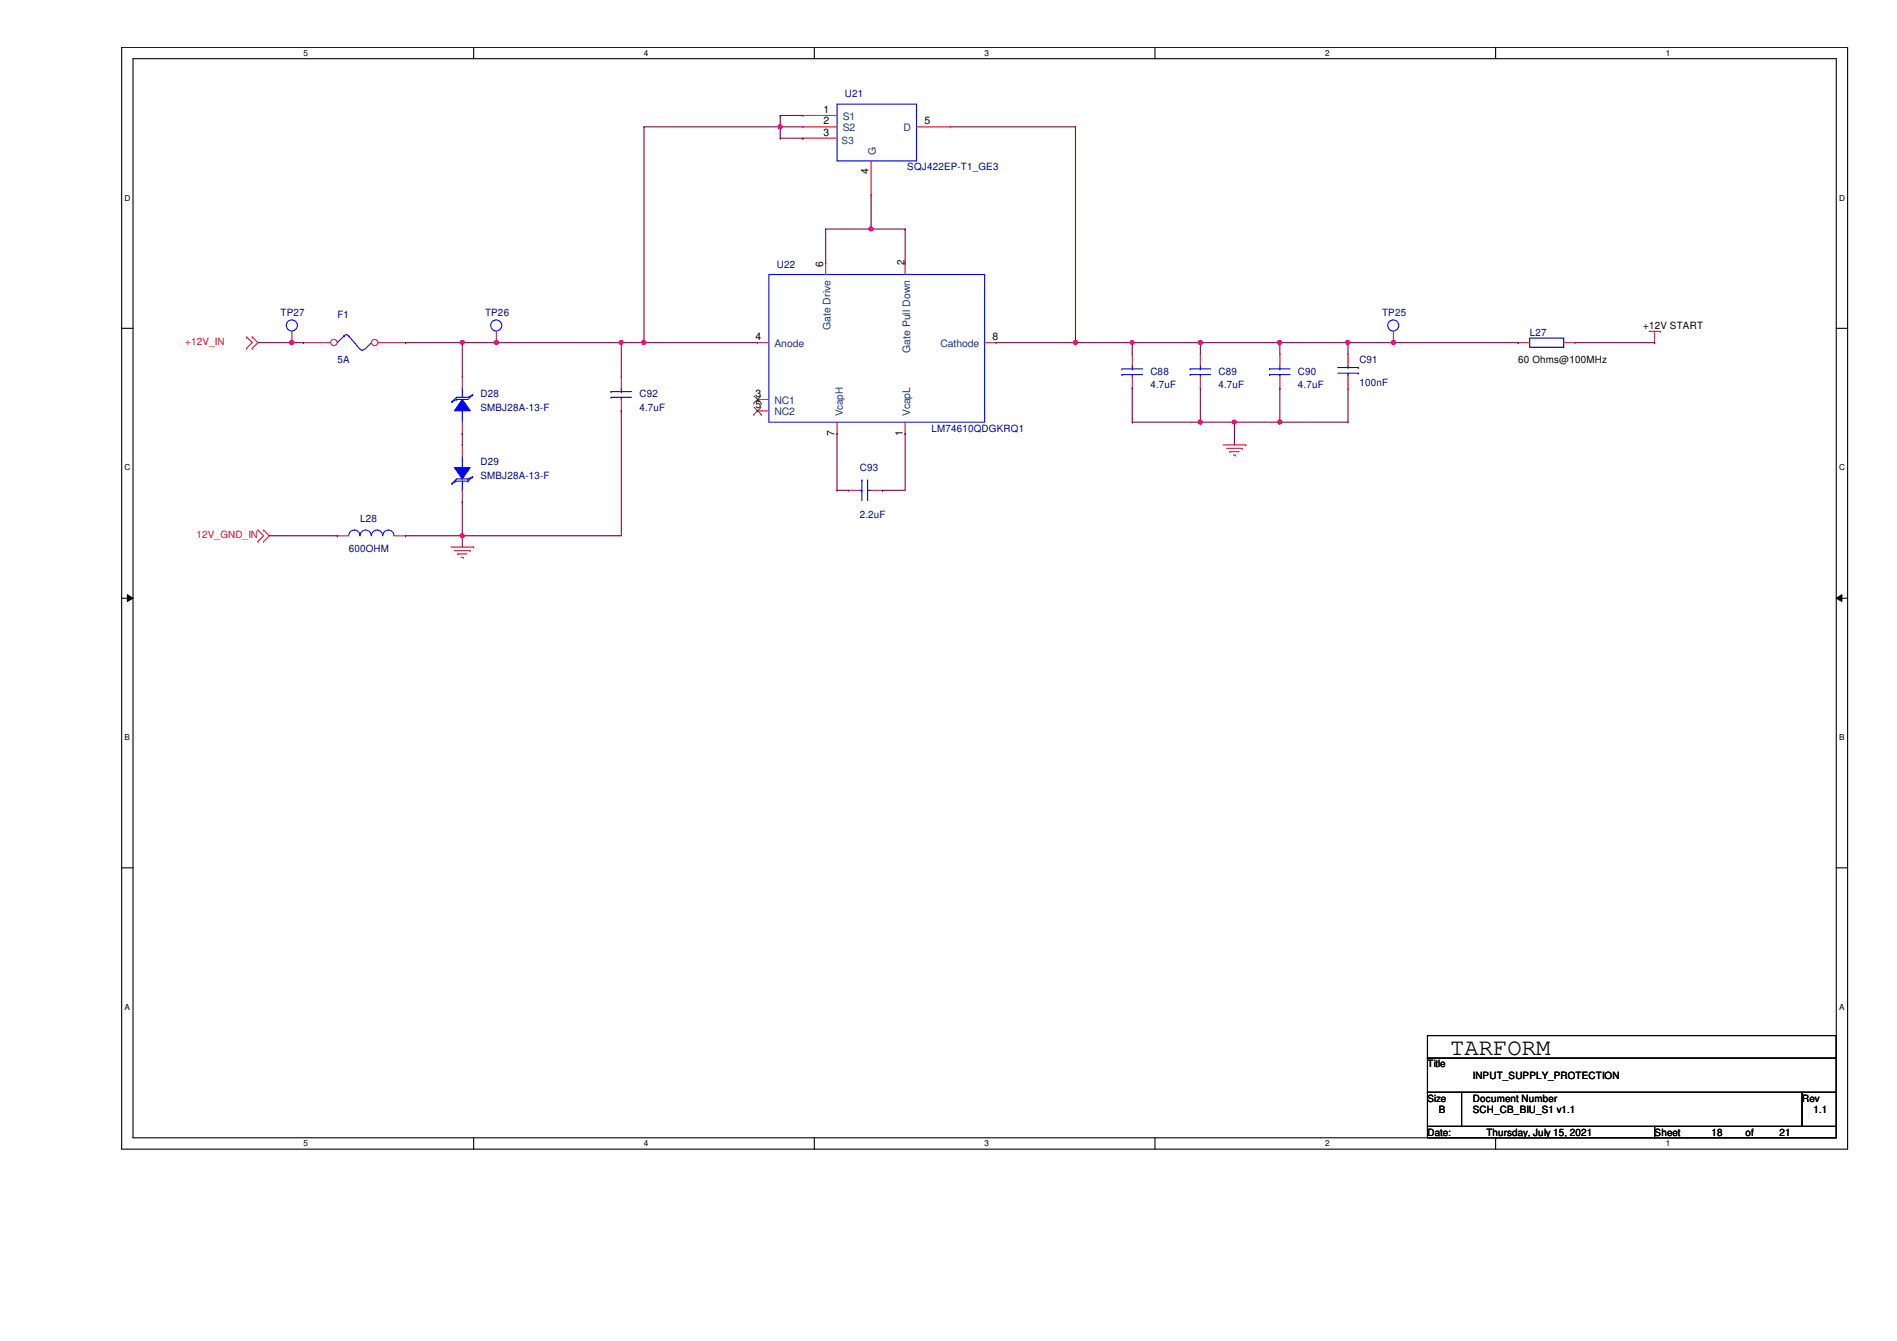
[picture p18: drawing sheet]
<svg xmlns="http://www.w3.org/2000/svg" width="297mm" height="210mm" viewBox="0 0 297 210" stroke-linecap="round" stroke-linejoin="round" font-family="sans-serif">
<defs><g id="words">
<text font-size="3.7" x="227.1" y="165.1">TARFORM</text>
<g font-size="1.6">
<text x="128.9" y="17.7">1</text>
<text x="128.9" y="19.5">2</text>
<text x="128.9" y="21.3">3</text>
<text x="144.7" y="19.5">5</text>
<text x="136" y="27.3" transform="rotate(-90 136 27.3)">4</text>
<text x="128.9" y="41.7" transform="rotate(-90 128.9 41.7)">6</text>
<text x="141.6" y="41.5" transform="rotate(-90 141.6 41.5)">2</text>
<text x="118.3" y="53.3">4</text>
<text x="155.4" y="53.3">8</text>
<text x="257.3" y="51.5">+12V START</text>
<text x="237.7" y="56.9">60 Ohms@100MHz</text>
<text x="118.3" y="62.1">3</text>
<text x="118.3" y="63.9">5</text>
<text x="130.7" y="68.2" transform="rotate(-90 130.7 68.2)">7</text>
<text x="141.4" y="68.2" transform="rotate(-90 141.4 68.2)">1</text>
<text x="223.5" y="167.1">Title</text>
<text x="223.5" y="172.4">Size</text>
<text x="230.6" y="172.4">Document Number</text>
<text x="230.6" y="168.9">INPUT_SUPPLY_PROTECTION</text>
<text x="282.2" y="172.4">Rev</text>
<text x="223.5" y="177.8">Date:</text>
<text x="225.3" y="174.2">B</text>
<text x="230.6" y="174.2">SCH_CB_BIU_S1 v1.1</text>
<text x="232.7" y="177.8">Thursday, July 15, 2021</text>
<text x="259.1" y="177.8">Sheet</text>
<text x="268" y="177.8">18</text>
<text x="273.3" y="177.8">of</text>
<text x="278.6" y="177.8">21</text>
<text x="284" y="174.2">1.1</text>
</g>
<g font-size="1.6" fill="#000080">
<text x="132.3" y="15.2">U21</text>
<text x="142.1" y="26.6">SQJ422EP-T1_GE3</text>
<text x="121.6" y="41.9">U22</text>
<text x="43.9" y="49.4">TP27</text>
<text x="52.8" y="49.7">F1</text>
<text x="75.9" y="49.4">TP26</text>
<text x="216.4" y="49.4">TP25</text>
<text x="239.5" y="52.6">L27</text>
<text x="52.8" y="56.9">5A</text>
<text x="180.1" y="58.6">C88</text>
<text x="190.8" y="58.6">C89</text>
<text x="203.2" y="58.6">C90</text>
<text x="212.9" y="56.9">C91</text>
<text x="75.2" y="62.2">D28</text>
<text x="75.2" y="64.3">SMBJ28A-13-F</text>
<text x="100.1" y="62.2">C92</text>
<text x="100.1" y="64.3">4.7uF</text>
<text x="180.1" y="60.7">4.7uF</text>
<text x="190.8" y="60.7">4.7uF</text>
<text x="203.2" y="60.7">4.7uF</text>
<text x="212.9" y="60.4">100nF</text>
<text x="145.8" y="67.7">LM74610QDGKRQ1</text>
<text x="75.2" y="72.9">D29</text>
<text x="75.2" y="75">SMBJ28A-13-F</text>
<text x="134.6" y="73.7">C93</text>
<text x="56.4" y="81.7">L28</text>
<text x="134.6" y="81">2.2uF</text>
<text x="54.6" y="86.4">600OHM</text>
</g>
<g font-size="1.6" fill="#004080">
<text x="131.8" y="22.5">S3</text>
<text x="132" y="18.8">S1</text>
<text x="132" y="20.6">S2</text>
<text x="141.5" y="20.6">D</text>
<text x="137.2" y="24.3" transform="rotate(-90 137.2 24.3)">G</text>
<text x="130" y="51.6" transform="rotate(-90 130 51.6)">Gate Drive</text>
<text x="121.3" y="54.4">Anode</text>
<text x="142.5" y="55.2" transform="rotate(-90 142.5 55.2)">Gate Pull Down</text>
<text x="147.3" y="54.4">Cathode</text>
<text x="121.3" y="63.2">NC1</text>
<text x="121.3" y="65">NC2</text>
<text x="132" y="65.2" transform="rotate(-90 132 65.2)">VcapH</text>
<text x="142.5" y="65.2" transform="rotate(-90 142.5 65.2)">VcapL</text>
</g>
<g font-size="1.6" fill="#f00">
<text x="29" y="54">+12V_IN</text>
<text x="30.8" y="84.2">12V_GND_IN</text>
</g>
<g font-size="1.3">
<text x="47.5" y="8.7">5</text>
<text x="100.8" y="8.7">4</text>
<text x="154.2" y="8.7">3</text>
<text x="207.5" y="8.7">2</text>
<text x="260.9" y="8.7">1</text>
<text x="19.5" y="31.4">D</text>
<text x="288" y="31.4">D</text>
<text x="19.5" y="73.6">C</text>
<text x="288" y="73.6">C</text>
<text x="19.5" y="115.9">B</text>
<text x="288" y="115.9">B</text>
<text x="19.5" y="158.1">A</text>
<text x="288" y="158.1">A</text>
<text x="47.5" y="179.4">5</text>
<text x="100.8" y="179.4">4</text>
<text x="154.2" y="179.4">3</text>
<text x="207.5" y="179.4">2</text>
<text x="260.9" y="179.4">1</text>
</g>
</g></defs>
<path d="M19.1 7.4h270.2v172.5h-270.2zM20.8 9.2h266.7v168.9h-266.7z" fill="none" stroke="#000" stroke-width=".17"/>
<g fill="#fff">
<path d="M47.5 7.6h.7v1.4h-.7z"/>
<path d="M47.5 178.3h.7v1.4h-.7z"/>
</g>
<path d="M74.2 7.4v1.8M74.2 178.1v1.8" fill="none" stroke="#000" stroke-width=".17"/>
<g fill="#fff">
<path d="M100.8 7.6h.7v1.4h-.7z"/>
<path d="M100.8 178.3h.7v1.4h-.7z"/>
</g>
<path d="M127.5 7.4v1.8M127.5 178.1v1.8" fill="none" stroke="#000" stroke-width=".17"/>
<g fill="#fff">
<path d="M154.2 7.6h.7v1.4h-.7z"/>
<path d="M154.2 178.3h.7v1.4h-.7z"/>
</g>
<path d="M180.8 7.4v1.8M180.8 178.1v1.8" fill="none" stroke="#000" stroke-width=".17"/>
<g fill="#fff">
<path d="M207.5 7.6h.7v1.4h-.7z"/>
<path d="M207.5 178.3h.7v1.4h-.7z"/>
</g>
<path d="M234.2 7.4v1.8M234.2 178.1v1.8" fill="none" stroke="#000" stroke-width=".17"/>
<g fill="#fff">
<path d="M260.9 7.6h.6v1.4h-.6z"/>
<path d="M260.9 178.3h.6v1.4h-.6z"/>
<path d="M19.5 30.3h.9v1.4h-.9z"/>
<path d="M288 30.3h.9v1.4h-.9z"/>
<path d="M19.5 72.5h.9v1.4h-.9z"/>
<path d="M288 72.5h.9v1.4h-.9z"/>
</g>
<path d="M19.1 51.4h1.7M287.5 51.4h1.8" fill="none" stroke="#000" stroke-width=".17"/>
<g fill="#fff">
<path d="M19.5 114.7h.8v1.4h-.8z"/>
<path d="M288 114.7h.8v1.4h-.8z"/>
</g>
<path d="M19.1 93.6h1.7M287.5 93.6h1.8" fill="none" stroke="#000" stroke-width=".17"/>
<path d="M19.9 93.1l.9 .5-.9 .5zM287.5 93.6l.9-.5v1z" fill="#000"/>
<path d="M19.9 93.1l.9 .5-.9 .5zM287.5 93.6l.9-.5v1z" fill="none" stroke="#000" stroke-width=".16"/>
<g fill="#fff">
<path d="M19.5 156.9h.8v1.4h-.8z"/>
<path d="M288 156.9h.8v1.4h-.8z"/>
</g>
<path d="M19.1 135.8h1.7M287.5 135.8h1.8M223.5 162.1h64v3.6h-64zM223.5 165.6h64v5.4h-64zM223.5 171h5.4v5.3h-5.4zM223.5 176.3h35.6v1.8h-35.6zM228.9 171h53.3v5.3h-53.3zM259.1 176.3h28.4v1.8h-28.4zM282.2 171h5.3v5.3h-5.3z" fill="none" stroke="#000" stroke-width=".17"/>
<g fill="none" stroke="#f00" stroke-width=".17">
<path d="M38.6 52.7h.1M38.6 54.5h.1M38.6 52.7l.9 .9-.9 .9M39.5 54.5h.1M39.5 52.7h.1M39.5 52.7l.9 .9-.9 .9M77.7 53.6h.1M77.7 51.9v1.7M97.3 59h.1M97.3 59v1.7M118.6 53.6h.1M118.6 53.6h1.8"/>
<path d="M129.3 41.2h.1M129.3 41.2v1.8M141.7 41.2h.1M141.7 41.2v1.8M154.2 53.6h1.8M156 53.6h.1M200.4 55.4h.1M200.4 55.4v1.8M200.4 59v1.7M211.1 55.4h.1M211.1 55.4v1.8M211.1 59v1.7"/>
<path d="M237.7 53.6h.1M237.7 53.6h1.8M244.9 53.6h1.7M246.6 53.6h.1M258.2 51.9h1.8M259.1 53.6h.1M259.1 51.9v1.7M260 51.9h.1M97.3 64.3h.1M97.3 62.5v1.8M118.6 62.5h.1M118.6 64.3h.1"/>
<path d="M118.6 62.5h1.8M118.6 64.3h1.8M131.1 67.9h.1M131.1 66.1v1.8M141.7 67.9h.1M141.7 66.1v1.8M191.5 69.6h3.6M192.1 70.2h2.4M192.6 70.7h.1M192.6 70.7h1.4M193.1 71.2h.4M193.5 71.2h.1"/>
<path d="M194.5 70.2h.1M195.1 69.6h.1M200.4 60.7h.1M211.1 60.7h.1M40.4 83h.1M40.4 84.8h.1M40.4 83l.9 .9-.9 .9M41.3 84.8h.1M41.3 83h.1M41.3 83l.9 .9-.9 .9M52.8 83.9h.1M52.8 83.9h1.8"/>
<path d="M61.7 83.9h1.8M63.5 83.9h.1M70.6 85.6h3.6M71.2 86.2h2.4M71.7 86.7h.1M71.7 86.7h1.4M72.2 87.2h.4M72.6 87.2h.1M73.6 86.2h.1M74.2 85.6h.1"/>
</g>
<g fill="none" stroke="#00f" stroke-width=".17">
<path d="M120.4 43h33.8v23.1h-33.8zM198.8 57.7h.1M198.8 58.6h.1M198.8 57.7h3.2M198.8 58.6h3.2M200.4 58.6h.1M200.4 57.7h.1M200.4 57.2v.5M200.4 58.6v.4M209.5 58.4h3.2M209.5 57.5h3.2M211.1 57.5h.1"/>
<path d="M211.1 58.4h.1M211.1 57.2v.3M211.1 58.4v.6M212.7 58.4h.1M212.7 57.5h.1M239.5 52.9h5.4v1.5h-5.4zM72.4 64.3h.1M72.4 60.7h.1M72.4 60.7v1.5M72.4 64.3v1.8M95.7 61.3h.1M95.7 62.2h.1"/>
<path d="M95.7 61.3h3.2M95.7 62.2h3.2M97.3 62.2h.1M97.3 61.3h.1M97.3 60.7v.6M97.3 62.2v.3M54.6 83.9a.87 .87 0 0 1 .9-.9 .87 .87 0 0 1 .8 .9M56.4 83.9a.87 .87 0 0 1 .9-.9 .87 .87 0 0 1 .8 .9M58.2 83.9a.87 .87 0 0 1 .8-.9 .87 .87 0 0 1 .9 .9M59.9 83.9a.87 .87 0 0 1 .9-.9 .87 .87 0 0 1 .9 .9"/>
<circle cx="77.7" cy="50.9" r=".87"/>
</g>
<path d="M118 63.1h.1M118 64.9h.1M118.1 62l1.1 1.1M118.1 63.8l1.1 1.1M119.2 62l-1.2 1.1M119.2 63.8l-1.2 1.1M119.2 63.1h.1M119.2 64.9h.1" fill="none" stroke="#804000" stroke-width=".16"/>
<path d="M72.4 62.5l1.2 1.8h-2.4z" fill-rule="evenodd" fill="#00f"/>
<g fill="none" stroke="#00f" stroke-width=".17">
<path d="M53.8 52.5l.5-.1 .3 .2M53.9 52.6h.1M53.9 52.6l-1.1 1M54.6 52.6h.1M54.6 52.6l1.8 2.1M56.4 54.7a.34 .34 0 0 0 .6 0M58.2 53.6h.1M58.2 53.6l-1.1 1.1M70.8 62.9h.1M71.5 62.2h.1M71.5 62.5h.1M71.5 62.2l-.7 .7"/>
<path d="M71.5 62.5l-.7 .4M72.4 62.5l1.2 1.8h-2.4zM74 61.8h.1M74 61.8l-.7 .4h-1.8M74 61.8l-.7 .7h-1.8"/>
</g>
<path d="M72.4 59h.1M72.4 59v1.7M72.4 67.9h.1M72.4 66.1v1.8" fill="none" stroke="#f00" stroke-width=".17"/>
<circle cx="52.3" cy="53.6" r=".5" fill="#fff"/>
<g fill="none" stroke="#f00" stroke-width=".17">
<path d="M47.5 53.6h.1M47.5 53.6h4.3"/>
<circle cx="52.3" cy="53.6" r=".5"/>
</g>
<circle cx="58.7" cy="53.6" r=".5" fill="#fff"/>
<g fill="none" stroke="#f00" stroke-width=".17">
<path d="M45.7 53.6h.1M45.7 51.9v1.7M59.2 53.6h4.3M63.5 53.6h.1"/>
<circle cx="58.7" cy="53.6" r=".5"/>
</g>
<g fill="none" stroke="#00f" stroke-width=".17">
<path d="M72.4 73.2h.1M72.4 76.7h.1M72.4 71.4v1.8M72.4 75.3v1.4"/>
<circle cx="45.7" cy="50.9" r=".87"/>
</g>
<path d="M71.2 73.2h2.4l-1.2 1.8z" fill-rule="evenodd" fill="#00f"/>
<g fill="none" stroke="#00f" stroke-width=".17">
<path d="M131.1 16.3h12.4v8.9h-12.4zM175.7 57.7h.1M175.7 58.6h.1M175.7 57.7h3.2M175.7 58.6h3.2M177.3 58.6h.1M177.3 57.7h.1M177.3 57.2v.5M177.3 58.6v.4M186.4 57.7h.1M186.4 58.6h.1M186.4 57.7h3.2"/>
<path d="M186.4 58.6h3.2M188 58.6h.1M188 57.7h.1M188 57.2v.5M188 58.6v.4M70.8 75.7h.1M71.2 73.2h2.4l-1.2 1.8zM73.3 75.3h.1M73.3 75h.1M73.3 75.3h-1.8l-.7 .4M73.3 75h-1.8l-.7 .7M74 74.6h.1"/>
<path d="M74 74.6l-.7 .7M74 74.6l-.7 .4M134.6 76.7h.4M135 76.7h.1M135 75.1h.1M135 75.1v3.3M135.8 75.1h.1M135.8 76.7h.1M135.8 76.7h.6M135.8 75.1v3.3"/>
<circle cx="218.2" cy="50.9" r=".87"/>
</g>
<g fill="none" stroke="#f00" stroke-width=".17">
<path d="M125.7 18.1h.1M125.7 19.9h.1M125.7 18.1h5.4M125.7 19.9h5.4M143.5 19.9h5.3M148.8 19.9h.1M125.7 21.6h.1M125.7 21.6h5.4M136.4 30.5h.1M136.4 25.2v5.3M177.3 55.4h.1M177.3 55.4v1.8"/>
<path d="M177.3 59v1.7M188 55.4h.1M188 55.4v1.8M188 59v1.7M218.2 53.6h.1M218.2 51.9v1.7M72.4 69.6h.1M72.4 78.5h.1M72.4 69.6v1.8M72.4 76.7v1.8M132.8 76.7h.1M132.8 76.7h1.8"/>
<path d="M136.4 76.7h1.8M138.2 76.7h.1M177.3 60.7h.1M188 60.7h.1"/>
</g>
<g fill="none" stroke="#800040" stroke-width=".17">
<path d="M72.4 53.6h.1M72.4 53.6h5.3M72.4 53.6v5.4M77.7 53.6h.1M97.3 53.6h.1M97.3 53.6h3.5M97.3 53.6v5.4M131.1 67.9h.1M131.1 76.7h.1M131.1 67.9v8.8M131.1 76.7h1.7M138.2 76.7h.1"/>
<path d="M141.7 67.9h.1M141.7 67.9v8.8h-3.5"/>
</g>
<circle cx="72.4" cy="53.6" r=".32" fill="#f0f"/>
<circle cx="72.4" cy="53.6" r=".32" fill="none" stroke="#f0f" stroke-width=".17"/>
<path d="M100.8 19.9v33.7M100.8 53.6h.1" fill="none" stroke="#800040" stroke-width=".17"/>
<circle cx="100.8" cy="53.6" r=".32" fill="#f0f"/>
<circle cx="100.8" cy="53.6" r=".32" fill="none" stroke="#f0f" stroke-width=".17"/>
<g fill="none" stroke="#800040" stroke-width=".17">
<path d="M129.3 35.9h.1M129.3 35.9v5.3M129.3 35.9h7.1M136.4 35.9h.1M141.7 35.9h.1M141.7 35.9v5.3M40.4 53.6h5.3M45.7 53.6h.1M63.5 53.6h.1M63.5 53.6h8.9M100.8 53.6h.1M100.8 53.6h17.8"/>
<path d="M156 53.6h12.4M168.4 53.6h.1M177.3 53.6h.1M177.3 53.6v1.8M72.4 78.5h.1M72.4 78.5v5.4M97.3 64.3h.1M97.3 64.3v19.6"/>
</g>
<circle cx="177.3" cy="53.6" r=".32" fill="#f0f"/>
<circle cx="177.3" cy="53.6" r=".32" fill="none" stroke="#f0f" stroke-width=".17"/>
<path d="M177.3 53.6h.1M177.3 53.6h23.1M188 53.6h.1M188 53.6v1.8" fill="none" stroke="#800040" stroke-width=".17"/>
<circle cx="200.4" cy="53.6" r=".32" fill="#f0f"/>
<circle cx="200.4" cy="53.6" r=".32" fill="none" stroke="#f0f" stroke-width=".17"/>
<circle cx="187.9" cy="53.6" r=".32" fill="#f0f"/>
<circle cx="187.9" cy="53.6" r=".32" fill="none" stroke="#f0f" stroke-width=".17"/>
<path d="M200.4 53.6h.1M200.4 53.6v1.8M200.4 53.6h10.7M211.1 53.6h.1M72.4 67.9h.1M72.4 67.9v1.7M72.4 83.9h.1M72.4 83.9h24.9" fill="none" stroke="#800040" stroke-width=".17"/>
<circle cx="72.4" cy="83.8" r=".32" fill="#f0f"/>
<circle cx="72.4" cy="83.8" r=".32" fill="none" stroke="#f0f" stroke-width=".17"/>
<path d="M177.3 60.7h.1M177.3 66.1h.1M177.3 60.7v5.4M177.3 66.1h16M188 60.7h.1M188 66.1h.1M188 60.7v5.4M72.4 83.9h.1M72.4 83.9v1.7" fill="none" stroke="#800040" stroke-width=".17"/>
<circle cx="193.3" cy="66.1" r=".32" fill="#f0f"/>
<circle cx="193.3" cy="66.1" r=".32" fill="none" stroke="#f0f" stroke-width=".17"/>
<circle cx="187.9" cy="66.1" r=".32" fill="#f0f"/>
<circle cx="187.9" cy="66.1" r=".32" fill="none" stroke="#f0f" stroke-width=".17"/>
<path d="M200.4 60.7h.1M200.4 60.7v5.4" fill="none" stroke="#800040" stroke-width=".17"/>
<circle cx="200.4" cy="66.1" r=".32" fill="#f0f"/>
<circle cx="200.4" cy="66.1" r=".32" fill="none" stroke="#f0f" stroke-width=".17"/>
<path d="M136.4 35.9h.1M136.4 30.5v5.4M193.3 66.1h.1M193.3 66.1v3.5M193.3 66.1h7.1" fill="none" stroke="#800040" stroke-width=".17"/>
<circle cx="136.4" cy="35.8" r=".32" fill="#f0f"/>
<circle cx="136.4" cy="35.8" r=".32" fill="none" stroke="#f0f" stroke-width=".17"/>
<path d="M148.8 19.9h19.6M168.4 19.9h.1M168.4 19.9v33.7M136.4 35.9h5.3M141.7 35.9h.1M168.4 53.6h.1" fill="none" stroke="#800040" stroke-width=".17"/>
<circle cx="168.4" cy="53.6" r=".32" fill="#f0f"/>
<circle cx="168.4" cy="53.6" r=".32" fill="none" stroke="#f0f" stroke-width=".17"/>
<path d="M100.8 19.9h.1M100.8 19.9h21.4M122.2 18.1h.1M122.2 19.9h.1M122.2 18.1h3.5M122.2 18.1v1.8M122.2 21.6h3.5M125.7 21.6h.1M168.4 53.6h8.9M177.3 53.6h.1" fill="none" stroke="#800040" stroke-width=".17"/>
<circle cx="122.1" cy="19.8" r=".32" fill="#f0f"/>
<circle cx="122.1" cy="19.8" r=".32" fill="none" stroke="#f0f" stroke-width=".17"/>
<path d="M122.2 19.9h.1M122.2 19.9v1.7M122.2 19.9h3.5M122.2 21.6h.1M211.1 53.6h.1M211.1 53.6v1.8M200.4 66.1h.1M200.4 66.1h10.7M211.1 66.1h.1M211.1 60.7v5.4" fill="none" stroke="#800040" stroke-width=".17"/>
<circle cx="211" cy="53.6" r=".32" fill="#f0f"/>
<circle cx="211" cy="53.6" r=".32" fill="none" stroke="#f0f" stroke-width=".17"/>
<path d="M211.1 53.6h26.6M218.2 53.6h.1M237.7 53.6h.1M42.2 83.9h10.6M52.8 83.9h.1" fill="none" stroke="#800040" stroke-width=".17"/>
<circle cx="218.2" cy="53.6" r=".32" fill="#f0f"/>
<circle cx="218.2" cy="53.6" r=".32" fill="none" stroke="#f0f" stroke-width=".17"/>
<path d="M77.7 53.6h19.6M97.3 53.6h.1" fill="none" stroke="#800040" stroke-width=".17"/>
<circle cx="77.7" cy="53.6" r=".32" fill="#f0f"/>
<circle cx="77.7" cy="53.6" r=".32" fill="none" stroke="#f0f" stroke-width=".17"/>
<circle cx="97.3" cy="53.6" r=".32" fill="#f0f"/>
<circle cx="97.3" cy="53.6" r=".32" fill="none" stroke="#f0f" stroke-width=".17"/>
<path d="M45.7 53.6h1.8M47.5 53.6h.1" fill="none" stroke="#800040" stroke-width=".17"/>
<circle cx="45.7" cy="53.6" r=".32" fill="#f0f"/>
<circle cx="45.7" cy="53.6" r=".32" fill="none" stroke="#f0f" stroke-width=".17"/>
<path d="M246.6 53.6h12.5M259.1 53.6h.1M63.5 83.9h.1M63.5 83.9h8.9" fill="none" stroke="#800040" stroke-width=".17"/>
<circle cx="72.4" cy="53.6" r=".32" fill="#f0f"/>
<circle cx="72.4" cy="53.6" r=".32" fill="none" stroke="#f0f" stroke-width=".17"/>
<circle cx="100.8" cy="53.6" r=".32" fill="#f0f"/>
<circle cx="100.8" cy="53.6" r=".32" fill="none" stroke="#f0f" stroke-width=".17"/>
<circle cx="177.3" cy="53.6" r=".32" fill="#f0f"/>
<circle cx="177.3" cy="53.6" r=".32" fill="none" stroke="#f0f" stroke-width=".17"/>
<circle cx="200.4" cy="53.6" r=".32" fill="#f0f"/>
<circle cx="200.4" cy="53.6" r=".32" fill="none" stroke="#f0f" stroke-width=".17"/>
<circle cx="187.9" cy="53.6" r=".32" fill="#f0f"/>
<circle cx="187.9" cy="53.6" r=".32" fill="none" stroke="#f0f" stroke-width=".17"/>
<circle cx="72.4" cy="83.8" r=".32" fill="#f0f"/>
<circle cx="72.4" cy="83.8" r=".32" fill="none" stroke="#f0f" stroke-width=".17"/>
<circle cx="193.3" cy="66.1" r=".32" fill="#f0f"/>
<circle cx="193.3" cy="66.1" r=".32" fill="none" stroke="#f0f" stroke-width=".17"/>
<circle cx="187.9" cy="66.1" r=".32" fill="#f0f"/>
<circle cx="187.9" cy="66.1" r=".32" fill="none" stroke="#f0f" stroke-width=".17"/>
<circle cx="200.4" cy="66.1" r=".32" fill="#f0f"/>
<circle cx="200.4" cy="66.1" r=".32" fill="none" stroke="#f0f" stroke-width=".17"/>
<circle cx="136.4" cy="35.8" r=".32" fill="#f0f"/>
<circle cx="136.4" cy="35.8" r=".32" fill="none" stroke="#f0f" stroke-width=".17"/>
<circle cx="168.4" cy="53.6" r=".32" fill="#f0f"/>
<circle cx="168.4" cy="53.6" r=".32" fill="none" stroke="#f0f" stroke-width=".17"/>
<circle cx="122.1" cy="19.8" r=".32" fill="#f0f"/>
<circle cx="122.1" cy="19.8" r=".32" fill="none" stroke="#f0f" stroke-width=".17"/>
<circle cx="211" cy="53.6" r=".32" fill="#f0f"/>
<circle cx="211" cy="53.6" r=".32" fill="none" stroke="#f0f" stroke-width=".17"/>
<circle cx="218.2" cy="53.6" r=".32" fill="#f0f"/>
<circle cx="218.2" cy="53.6" r=".32" fill="none" stroke="#f0f" stroke-width=".17"/>
<circle cx="77.7" cy="53.6" r=".32" fill="#f0f"/>
<circle cx="77.7" cy="53.6" r=".32" fill="none" stroke="#f0f" stroke-width=".17"/>
<circle cx="97.3" cy="53.6" r=".32" fill="#f0f"/>
<circle cx="97.3" cy="53.6" r=".32" fill="none" stroke="#f0f" stroke-width=".17"/>
<circle cx="45.7" cy="53.6" r=".32" fill="#f0f"/>
<circle cx="45.7" cy="53.6" r=".32" fill="none" stroke="#f0f" stroke-width=".17"/>
<use href="#words"/>
</svg>
